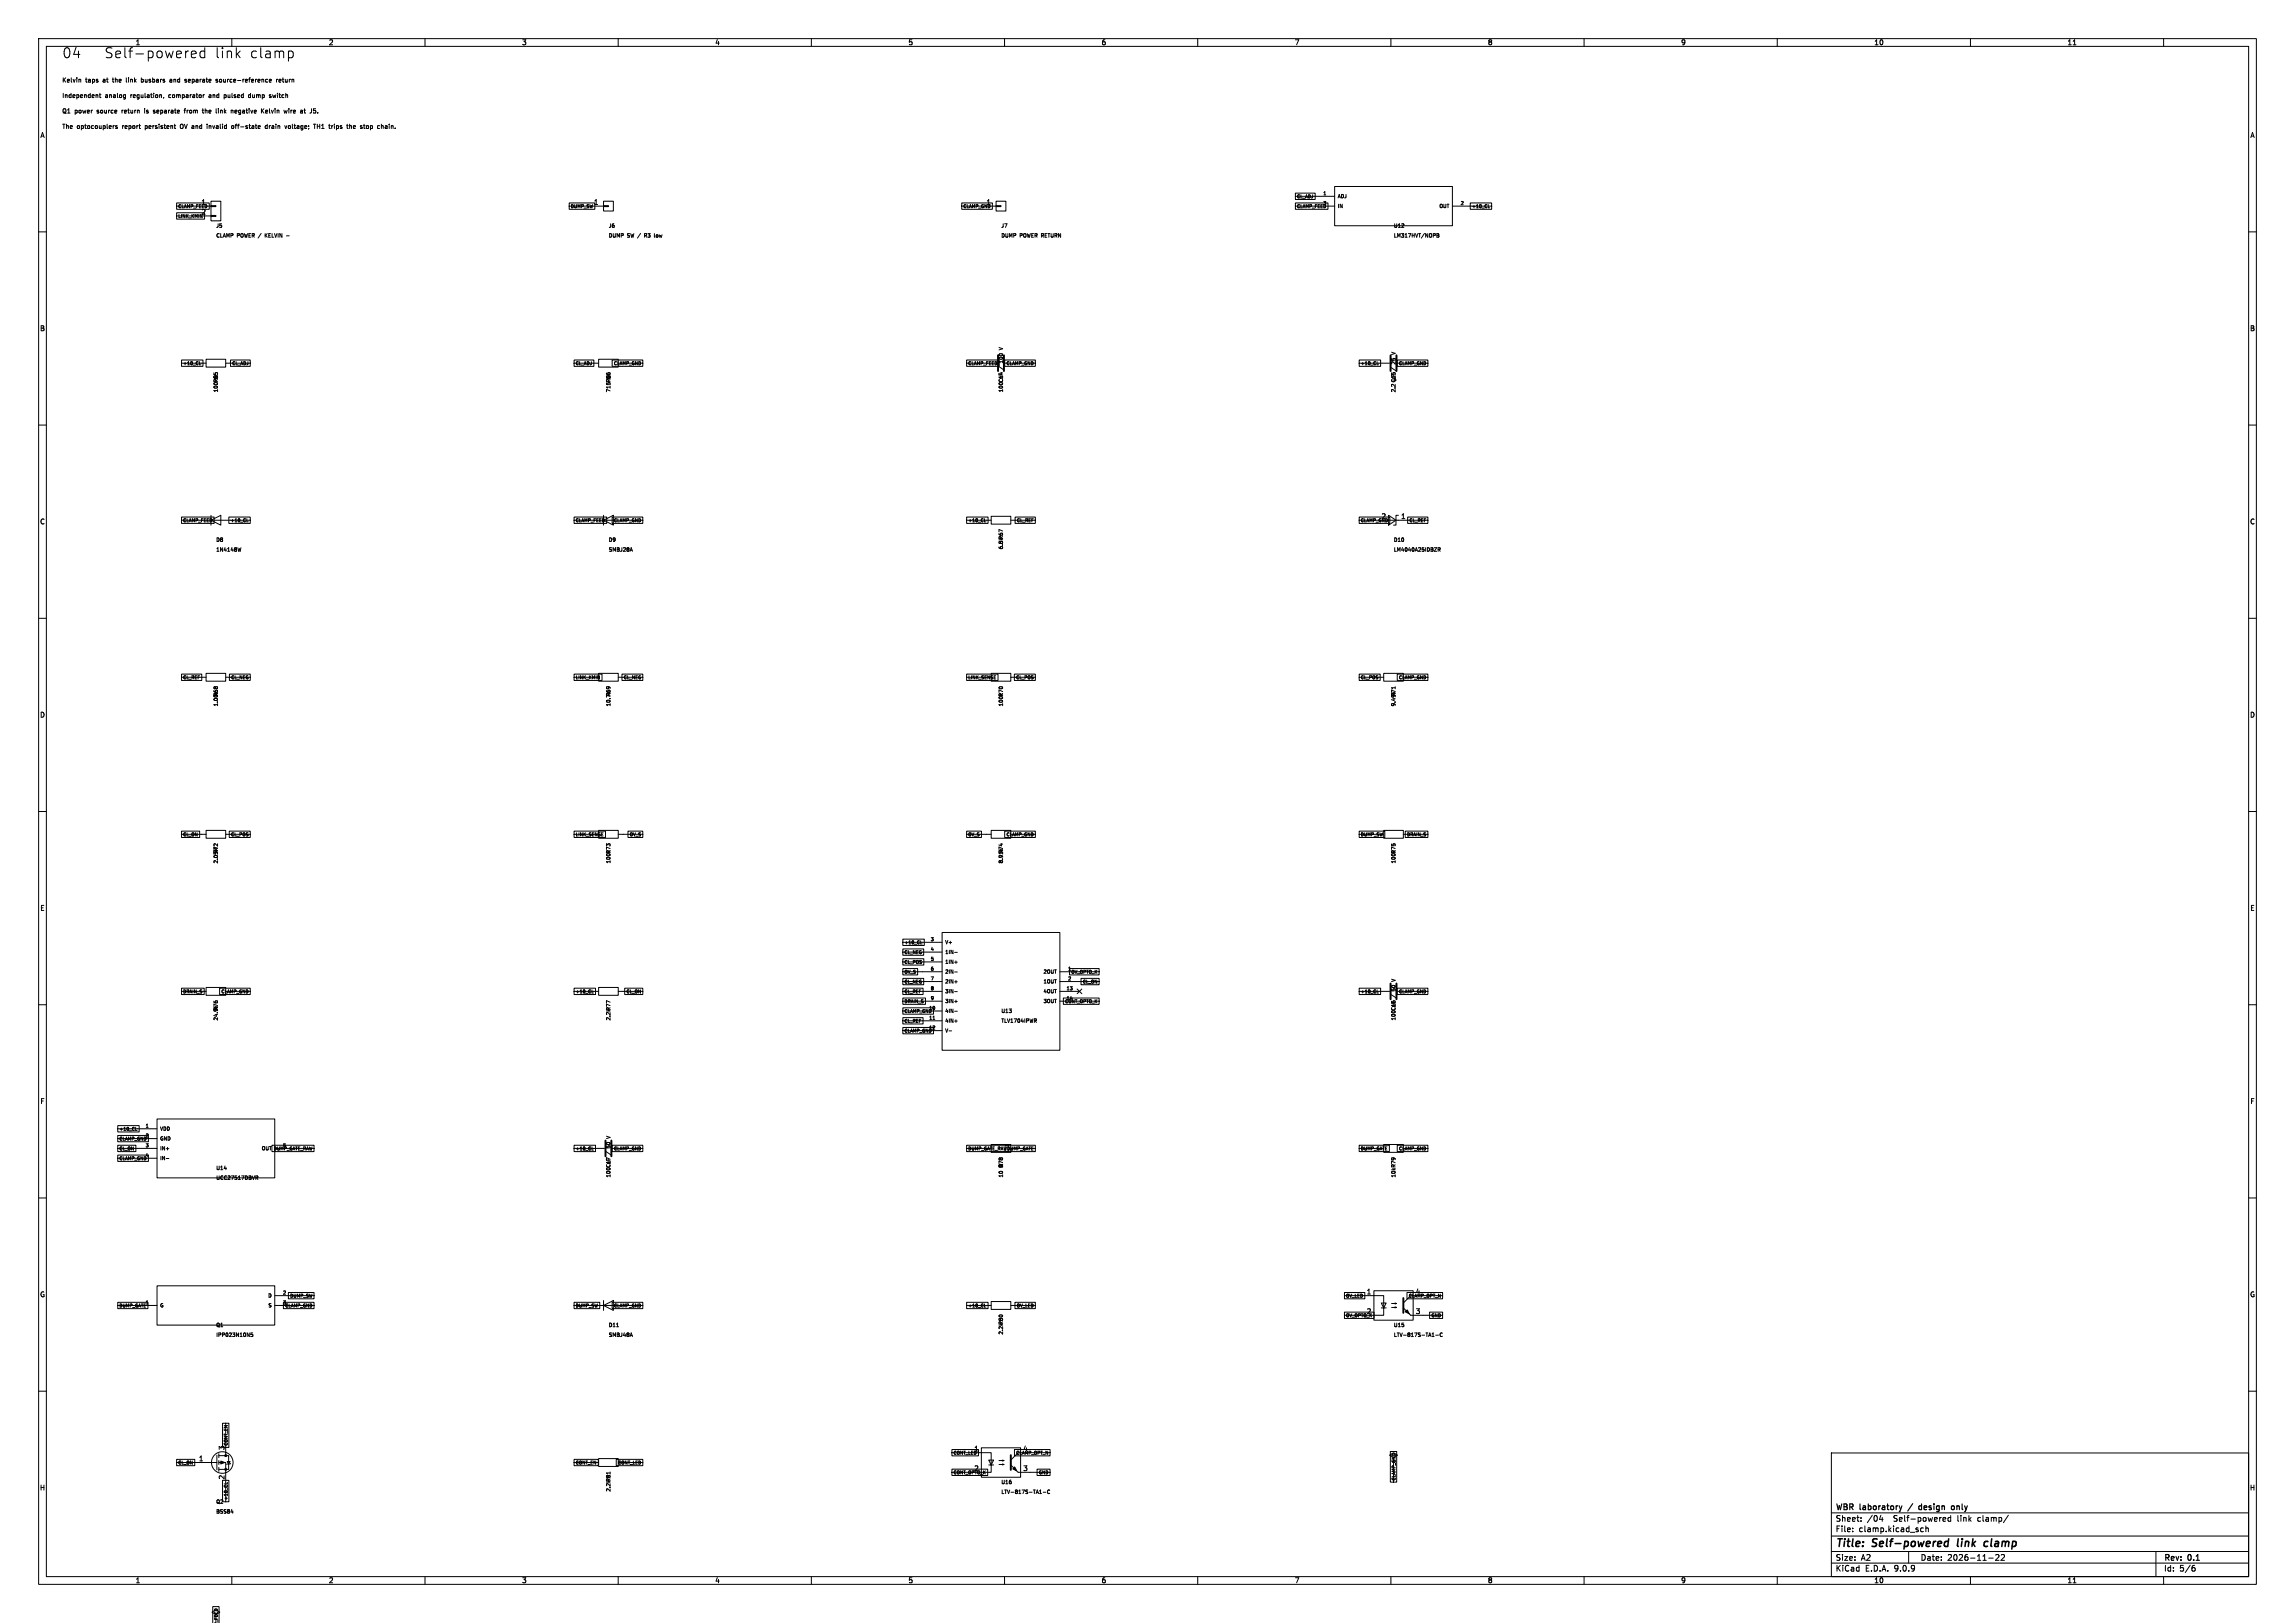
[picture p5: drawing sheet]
<svg xmlns="http://www.w3.org/2000/svg" width="594mm" height="420mm" viewBox="0 0 594 420" stroke-linecap="round" stroke-linejoin="round" font-family="sans-serif">
<defs><g id="words">
<g font-size="3.6">
<text x="16" y="15.3">04</text>
<text x="26.7" y="15.3">Self-powered</text>
<text x="55.2" y="15.3">link</text>
<text x="64.2" y="15.3">clamp</text>
</g>
<g font-size="2.8">
<text x="475" y="400.9">Title:</text>
<text x="484.7" y="400.9">Self-powered</text>
<text x="507.5" y="400.9">link</text>
<text x="515.2" y="400.9">clamp</text>
</g>
<g font-size="2.1">
<text x="475" y="394">Sheet:</text>
<text x="475" y="391.2">WBR</text>
<text x="481.5" y="391.2">laboratory</text>
<text x="483.2" y="394">/04</text>
<text x="490.3" y="394">Self-powered</text>
<text x="497.9" y="391.2">design</text>
<text x="506.9" y="394">link</text>
<text x="507" y="391.2">only</text>
<text x="512.3" y="394">clamp/</text>
<text x="475" y="396.7">File:</text>
<text x="481.1" y="396.7">clamp.kicad_sch</text>
<text x="475" y="406.9">KiCad</text>
<text x="475" y="404.1">Size:</text>
<text x="481.7" y="404.1">A2</text>
<text x="482.7" y="406.9">E.D.A.</text>
<text x="490.3" y="406.9">9.0.9</text>
<text x="497" y="404.1">Date:</text>
<text x="504" y="404.1">2026-11-22</text>
<text x="560" y="404.3">Rev:</text>
<text x="560" y="406.9">Id:</text>
<text x="564.1" y="406.9">5/6</text>
<text x="566.4" y="404.3">0.1</text>
</g>
<g font-size="1.8">
<text x="35" y="11.9">1</text>
<text x="85" y="11.9">2</text>
<text x="135" y="11.9">3</text>
<text x="185" y="11.9">4</text>
<text x="235" y="11.9">5</text>
<text x="285" y="11.9">6</text>
<text x="335" y="11.9">7</text>
<text x="385" y="11.9">8</text>
<text x="435" y="11.9">9</text>
<text x="485" y="11.9">10</text>
<text x="535" y="11.9">11</text>
<text x="10.3" y="35.9">A</text>
<text x="582.3" y="35.9">A</text>
<text x="52" y="53.1">1</text>
<text x="153.6" y="53.1">1</text>
<text x="255.2" y="53.1">1</text>
<text x="52" y="55.6">2</text>
<text x="10.3" y="85.9">B</text>
<text x="582.3" y="85.9">B</text>
<text x="10.3" y="135.9">C</text>
<text x="357.4" y="134.4">2</text>
<text x="362.5" y="134.4">1</text>
<text x="582.3" y="135.9">C</text>
<text x="10.3" y="185.9">D</text>
<text x="582.3" y="185.9">D</text>
<text x="10.3" y="235.9">E</text>
<text x="582.3" y="235.9">E</text>
<text x="10.3" y="285.9">F</text>
<text x="582.3" y="285.9">F</text>
<text x="10.3" y="335.9">G</text>
<text x="353.6" y="335">1</text>
<text x="366.3" y="335">4</text>
<text x="582.3" y="335.9">G</text>
<text x="353.6" y="340.1">2</text>
<text x="366.3" y="340.1">3</text>
<text x="58.2" y="375.4" transform="rotate(-90 58.2 375.4)">3</text>
<text x="252" y="375.7">1</text>
<text x="264.7" y="375.7">4</text>
<text x="51.4" y="378.2">1</text>
<text x="58.2" y="383" transform="rotate(-90 58.2 383)">2</text>
<text x="252" y="380.7">2</text>
<text x="264.7" y="380.7">3</text>
<text x="10.2" y="385.9">H</text>
<text x="582.2" y="385.9">H</text>
<text x="35" y="409.9">1</text>
<text x="85" y="409.9">2</text>
<text x="135" y="409.9">3</text>
<text x="185" y="409.9">4</text>
<text x="235" y="409.9">5</text>
<text x="285" y="409.9">6</text>
<text x="335" y="409.9">7</text>
<text x="385" y="409.9">8</text>
<text x="435" y="409.9">9</text>
<text x="485" y="409.9">10</text>
<text x="535" y="409.9">11</text>
</g>
<g font-size="1.6">
<text x="16" y="21.5">Kelvin</text>
<text x="22.2" y="21.5">taps</text>
<text x="26.8" y="21.5">at</text>
<text x="29.6" y="21.5">the</text>
<text x="33.3" y="21.5">link</text>
<text x="37.4" y="21.5">busbars</text>
<text x="45" y="21.5">and</text>
<text x="49.2" y="21.5">separate</text>
<text x="57.4" y="21.5">source-reference</text>
<text x="73.3" y="21.5">return</text>
<text x="16" y="25.5">Independent</text>
<text x="16" y="29.5">Q1</text>
<text x="19.3" y="29.5">power</text>
<text x="25.3" y="29.5">source</text>
<text x="27.2" y="25.5">analog</text>
<text x="31.9" y="29.5">return</text>
<text x="34" y="25.5">regulation,</text>
<text x="38" y="29.5">is</text>
<text x="40.5" y="29.5">separate</text>
<text x="44.1" y="25.5">comparator</text>
<text x="48.8" y="29.5">from</text>
<text x="53.7" y="29.5">the</text>
<text x="54.7" y="25.5">and</text>
<text x="57.4" y="29.5">link</text>
<text x="58.8" y="25.5">pulsed</text>
<text x="61.6" y="29.5">negative</text>
<text x="65.4" y="25.5">dump</text>
<text x="69.6" y="29.5">Kelvin</text>
<text x="71" y="25.5">switch</text>
<text x="75.8" y="29.5">wire</text>
<text x="80.2" y="29.5">at</text>
<text x="16" y="33.5">The</text>
<text x="19.9" y="33.5">optocouplers</text>
<text x="31.8" y="33.5">report</text>
<text x="37.9" y="33.5">persistent</text>
<text x="47.3" y="33.5">OV and</text>
<text x="54.6" y="33.5">invalid</text>
<text x="61.3" y="33.5">off-state</text>
<text x="70.2" y="33.5">drain</text>
<text x="75.5" y="33.5">voltage;</text>
<text x="83.2" y="33.5">TH1</text>
<text x="87.4" y="33.5">trips</text>
<text x="92.3" y="33.5">the</text>
<text x="96" y="33.5">stop</text>
<text x="100.6" y="33.5">chain.</text>
</g>
<g font-size="1.3">
<text x="346.1" y="51.5">ADJ</text>
<text x="55.8" y="59.1">J5</text>
<text x="157.4" y="59.1">J6</text>
<text x="259" y="59.1">J7</text>
<text x="346.1" y="54">IN</text>
<text x="360.6" y="59.1">U12</text>
<text x="372.4" y="54">OUT</text>
<text x="55.8" y="61.7">CLAMP</text>
<text x="61.3" y="61.7">POWER /</text>
<text x="69.1" y="61.7">KELVIN</text>
<text x="157.4" y="61.7">DUMP</text>
<text x="162.4" y="61.7">SW /</text>
<text x="167.3" y="61.7">R3</text>
<text x="170.1" y="61.7">low</text>
<text x="259" y="61.7">DUMP</text>
<text x="264" y="61.7">POWER RETURN</text>
<text x="360.6" y="61.7">LM317HVT/NOPB</text>
<text x="259.8" y="95.3" transform="rotate(-90 259.8 95.3)">/</text>
<text x="259.8" y="93.4" transform="rotate(-90 259.8 93.4)">100</text>
<text x="361.4" y="95.7" transform="rotate(-90 361.4 95.7)">/</text>
<text x="361.4" y="93.7" transform="rotate(-90 361.4 93.7)">25</text>
<text x="56.6" y="101.7" transform="rotate(-90 56.6 101.7)">100 R65</text>
<text x="158.2" y="101.7" transform="rotate(-90 158.2 101.7)">715 R66</text>
<text x="259.8" y="101.7" transform="rotate(-90 259.8 101.7)">100 C14</text>
<text x="259.8" y="98" transform="rotate(-90 259.8 98)">nF</text>
<text x="361.4" y="101.7" transform="rotate(-90 361.4 101.7)">2.2 C15</text>
<text x="55.8" y="142.9">1N4148W</text>
<text x="55.8" y="140.4">D8</text>
<text x="157.4" y="140.4">D9</text>
<text x="157.4" y="142.9">SMBJ28A</text>
<text x="259.8" y="142.3" transform="rotate(-90 259.8 142.3)">6.8kR67</text>
<text x="360.6" y="140.4">D10</text>
<text x="360.6" y="142.9">LM4040A25IDBZR</text>
<text x="56.6" y="182.9" transform="rotate(-90 56.6 182.9)">1.00k</text>
<text x="56.6" y="180.4" transform="rotate(-90 56.6 180.4)">R68</text>
<text x="158.2" y="182.9" transform="rotate(-90 158.2 182.9)">10.7k</text>
<text x="158.2" y="180.4" transform="rotate(-90 158.2 180.4)">R69</text>
<text x="259.8" y="182.9" transform="rotate(-90 259.8 182.9)">100kR70</text>
<text x="361.4" y="182.9" transform="rotate(-90 361.4 182.9)">9.49k</text>
<text x="361.4" y="180.4" transform="rotate(-90 361.4 180.4)">R71</text>
<text x="56.6" y="221" transform="rotate(-90 56.6 221)">R72</text>
<text x="259.8" y="221" transform="rotate(-90 259.8 221)">R74</text>
<text x="56.6" y="223.6" transform="rotate(-90 56.6 223.6)">2.05M</text>
<text x="158.2" y="223.6" transform="rotate(-90 158.2 223.6)">100kR73</text>
<text x="259.8" y="223.6" transform="rotate(-90 259.8 223.6)">8.91k</text>
<text x="361.4" y="223.6" transform="rotate(-90 361.4 223.6)">100kR75</text>
<text x="244.5" y="244.5">V+</text>
<text x="244.5" y="249.6">1IN+</text>
<text x="244.5" y="254.7">2IN+</text>
<text x="269.9" y="252.1">2OUT</text>
<text x="269.9" y="254.7">1OUT</text>
<text x="269.9" y="257.2">4OUT</text>
<text x="361.4" y="257.9" transform="rotate(-90 361.4 257.9)">/</text>
<text x="361.4" y="255.9" transform="rotate(-90 361.4 255.9)">50</text>
<text x="56.6" y="261.7" transform="rotate(-90 56.6 261.7)">R76</text>
<text x="244.5" y="259.8">3IN+</text>
<text x="259" y="262.3">U13</text>
<text x="269.9" y="259.8">3OUT</text>
<text x="361.4" y="260.5" transform="rotate(-90 361.4 260.5)">nF</text>
<text x="56.6" y="264.2" transform="rotate(-90 56.6 264.2)">24.9k</text>
<text x="158.2" y="264.2" transform="rotate(-90 158.2 264.2)">2.2kR77</text>
<text x="244.5" y="264.8">4IN+</text>
<text x="259" y="264.9">TLV1704IPWR</text>
<text x="361.4" y="264.2" transform="rotate(-90 361.4 264.2)">100 C16</text>
<text x="41.3" y="292.8">VDD</text>
<text x="41.3" y="295.3">GND</text>
<text x="41.3" y="297.9">IN+</text>
<text x="67.6" y="297.9">OUT DUMP_GATE_RAW</text>
<text x="158.2" y="298.5" transform="rotate(-90 158.2 298.5)">/</text>
<text x="158.2" y="296.6" transform="rotate(-90 158.2 296.6)">50</text>
<text x="55.8" y="305.5">UCC27517DBVR</text>
<text x="55.8" y="303">U14</text>
<text x="158.2" y="304.9" transform="rotate(-90 158.2 304.9)">100 C17</text>
<text x="158.2" y="301.2" transform="rotate(-90 158.2 301.2)">nF</text>
<text x="259.8" y="304.9" transform="rotate(-90 259.8 304.9)">10</text>
<text x="259.8" y="302.3" transform="rotate(-90 259.8 302.3)">R78</text>
<text x="361.4" y="304.9" transform="rotate(-90 361.4 304.9)">10k R79</text>
<text x="69.2" y="336">D</text>
<text x="41.3" y="338.5">G</text>
<text x="69.3" y="338.5">S</text>
<text x="55.8" y="343.6">Q1</text>
<text x="55.8" y="346.1">IPP023N10N5</text>
<text x="157.4" y="343.6">D11</text>
<text x="157.4" y="346.1">SMBJ48A</text>
<text x="259.8" y="345.5" transform="rotate(-90 259.8 345.5)">2.2kR80</text>
<text x="360.6" y="343.6">U15</text>
<text x="360.6" y="346.1">LTV-817S-TA1-C</text>
<text x="55.8" y="389.3">Q2</text>
<text x="158.2" y="386.1" transform="rotate(-90 158.2 386.1)">2.2kR81</text>
<text x="259" y="384.2">U16</text>
<text x="259" y="386.8">LTV-817S-TA1-C</text>
<text x="55.8" y="391.9">BSS84</text>
</g>
<g font-size="1.2">
<text x="342.4" y="50.5">1</text>
<text x="342.4" y="53.1">3</text>
<text x="377.9" y="53.1">2</text>
<text x="240.8" y="243.6">3</text>
<text x="240.8" y="246.1">4</text>
<text x="240.8" y="248.7">5</text>
<text x="240.8" y="251.2">6</text>
<text x="276.3" y="251.2">1</text>
<text x="240.8" y="253.7">7</text>
<text x="240.8" y="256.3">8</text>
<text x="275.9" y="256.3">13</text>
<text x="276.3" y="253.7">2</text>
<text x="240.3" y="261.4">10</text>
<text x="240.3" y="263.9">11</text>
<text x="240.8" y="258.8">9</text>
<text x="275.9" y="258.8">14</text>
<text x="240.3" y="266.4">12</text>
<text x="37.6" y="291.8">1</text>
<text x="37.6" y="294.4">2</text>
<text x="37.6" y="296.9">3</text>
<text x="37.6" y="299.5">4</text>
<text x="73.1" y="296.9">5</text>
<text x="73.1" y="335">2</text>
<text x="37.6" y="337.6">1</text>
<text x="73.1" y="337.6">3</text>
</g>
<g font-size="1.1">
<text x="335.6" y="51.5">CL_ADJ</text>
<text x="46" y="56.6">LINK_KMIN</text>
<text x="46" y="54">CLAMP_FEED</text>
<text x="147.6" y="54">DUMP_SW</text>
<text x="249.2" y="54">CLAMP_GND</text>
<text x="335.6" y="54">CLAMP_FEED</text>
<text x="380.8" y="54">+10_CL</text>
<text x="47.3" y="94.7">+10_CL</text>
<text x="59.9" y="94.7">CL_ADJ</text>
<text x="148.9" y="94.7">CL_ADJ</text>
<text x="158.7" y="94.7">CLAMP_GND</text>
<text x="250.5" y="94.7">CLAMP_FEED</text>
<text x="260.3" y="94.7">CLAMP_GND</text>
<text x="352.1" y="94.7">+10_CL</text>
<text x="361.9" y="94.7">CLAMP_GND</text>
<text x="47.3" y="135.3">CLAMP_FEED</text>
<text x="59.5" y="135.3">+10_CL</text>
<text x="148.9" y="135.3">CLAMP_FEED</text>
<text x="158.7" y="135.3">CLAMP_GND</text>
<text x="250.5" y="135.3">+10_CL</text>
<text x="263" y="135.3">CL_REF</text>
<text x="352.1" y="135.3">CLAMP_GND</text>
<text x="364.6" y="135.3">CL_REF</text>
<text x="47.3" y="176">CL_REF</text>
<text x="59.6" y="176">CL_NEG</text>
<text x="148.9" y="176">LINK_KMIN</text>
<text x="161.2" y="176">CL_NEG</text>
<text x="250.5" y="176">LINK_SENSE</text>
<text x="262.8" y="176">CL_POS</text>
<text x="352.1" y="176">CL_POS</text>
<text x="361.9" y="176">CLAMP_GND</text>
<text x="47.3" y="216.6">CL_ON</text>
<text x="59.6" y="216.6">CL_POS</text>
<text x="148.9" y="216.6">LINK_SENSE</text>
<text x="162.8" y="216.6">OV_S</text>
<text x="250.5" y="216.6">OV_S</text>
<text x="260.3" y="216.6">CLAMP_GND</text>
<text x="352.1" y="216.6">DUMP_SW</text>
<text x="364" y="216.6">DRAIN_S</text>
<text x="234" y="244.5">+10_CL</text>
<text x="234" y="247.1">CL_NEG</text>
<text x="234" y="249.6">CL_POS</text>
<text x="47.3" y="257.2">DRAIN_S</text>
<text x="57.1" y="257.2">CLAMP_GND</text>
<text x="148.9" y="257.2">+10_CL</text>
<text x="161.9" y="257.2">CL_ON</text>
<text x="234" y="252.2">OV_S</text>
<text x="234" y="254.7">CL_NEG</text>
<text x="234" y="257.2">CL_REF</text>
<text x="277.1" y="252.2">OV_OPTO_K</text>
<text x="280.1" y="254.7">CL_ON</text>
<text x="352.1" y="257.2">+10_CL</text>
<text x="361.9" y="257.2">CLAMP_GND</text>
<text x="234" y="259.8">DRAIN_S</text>
<text x="234" y="262.3">CLAMP_GND</text>
<text x="275.5" y="259.8">CONT_OPTO_K</text>
<text x="234" y="264.9">CL_REF</text>
<text x="234" y="267.4">CLAMP_GND</text>
<text x="30.8" y="292.8">+10_CL</text>
<text x="30.8" y="297.9">CL_ON</text>
<text x="30.8" y="295.3">CLAMP_GND</text>
<text x="148.9" y="297.9">+10_CL</text>
<text x="158.7" y="297.9">CLAMP_GND</text>
<text x="250.5" y="297.9">DUMP_GATE_RAWDUMP_GATE</text>
<text x="352.1" y="297.9">DUMP_GATE</text>
<text x="361.9" y="297.9">CLAMP_GND</text>
<text x="30.8" y="300.4">CLAMP_GND</text>
<text x="74.9" y="336">DUMP_SW</text>
<text x="348.3" y="336">OV_LED</text>
<text x="364.4" y="336">CLAMP_OPT_N</text>
<text x="30.8" y="338.5">DUMP_GATE</text>
<text x="73.6" y="338.5">CLAMP_GND</text>
<text x="148.9" y="338.5">DUMP_SW</text>
<text x="158.7" y="338.5">CLAMP_GND</text>
<text x="250.5" y="338.5">+10_CL</text>
<text x="263" y="338.5">OV_LED</text>
<text x="348.3" y="341.1">OV_OPTO_K</text>
<text x="370.3" y="341.1">GND</text>
<text x="59.1" y="374.3" transform="rotate(-90 59.1 374.3)">CONT_EN</text>
<text x="246.7" y="376.6">CONT_LED</text>
<text x="262.8" y="376.6">CLAMP_OPT_N</text>
<text x="46" y="379.2">CL_ON</text>
<text x="148.9" y="379.2">CONT_EN</text>
<text x="159.8" y="379.2">CONT_LED</text>
<text x="246.7" y="381.7">CONT_OPTO_K</text>
<text x="268.7" y="381.7">GND</text>
<text x="361.4" y="383.2" transform="rotate(-90 361.4 383.2)">CLAMP_GND</text>
<text x="59.1" y="388.3" transform="rotate(-90 59.1 388.3)">+10_CL</text>
<text x="56.6" y="420.7" transform="rotate(-90 56.6 420.7)">P_FEED</text>
</g>
</g></defs>
<g fill="none" stroke="#000" stroke-width=".26">
<path d="M10 10h574v400h-574zM12 12h570v396h-570zM49.5 14.1l1.3-.3-.2-.5-.7-.1-.4 .4 .2 1.2h.9M53 13.3l-.7-.1-.5 .5v.7l.2 .4h1M53 12.3v2.6M60 10v2M61.4 14l.8 .9M62.2 13.2l-1 1M74.9 13.2h.5l.5 .5-.1 1-.4 .2h-.5M110 10v2M160 10v2M210 10v2"/>
<path d="M260 10v2M310 10v2M360 10v2M410 10v2M460 10v2M510 10v2M536.6 11.6h.7M560 10v2M20.6 20.5l.3 .2v.6M25.2 24.5l.1 .8M25.7 24.5h.4M25.9 24.1v1l.2 .2"/>
<path d="M29.6 32.5l-.3 .1M30.3 32.6l-.4 .1 .4 .2v.3h-.4M32.2 24.5l.3 .1M32.5 25.2l-.3 .1M32.5 24.5v.9l-.2 .2M32.7 20.1v1l.1 .2M36.6 21.2h.4M36.6 20.6h.4M36.6 20.1v1.2M37.4 28.1v.1M37.4 28.5v.8M39.7 29.2h.4"/>
<path d="M40.1 28.6l-.4 .1 .4 .2M41.6 24.5l.2 .8M42.4 25.2v.1M42.4 25.3l-.1 .1M44 20.6h.4l.1 .7M44.5 20.8l-.6 .2 .2 .3 .4-.1M45.1 32.5h.4M45.2 32.1v1l.3 .2M46.8 32.2l-.1 .3 .1 .7M47.6 28.5h.4M48 20.5l.3 .1M48 20.9l.3 .2-.4 .2"/>
<path d="M48 28.1l-.2 .2v1M52.3 28.5h.4M52.5 28.1v1l.2 .2M52.6 24.5v.8M52.9 24.5l-.3 .2M53.1 28.1v1.2M53.3 28.5l-.2 .1M53.6 32.1v.1M53.6 32.5v.8M54.1 32.5v.8M54.2 24.5l-.1 .1M54.2 24.8l-.1 .2 .1 .3"/>
<path d="M54.3 32.5l-.2 .1M56.3 20.6l-.4 .1 .4 .2v.3h-.4M56.5 28.1v.1M56.5 28.5v.8M57 20.5l-.2 .2 .2 .6M58 24.6h.4M58 25.2h.4M58 24.5v1.1M60 32.6h.5l-.1 .6h-.4zM61.2 28.5l-.4 .2v.5l.4 .1M61.3 28.8l-.5 .1M64.8 24.1v1.1h-.4v-.6h.4"/>
<path d="M67.8 28.6l.5 .7M68.3 28.1l-.6 .7M69.2 32.6l-.4-.1-.2 .2 .1 .5h.5M69.2 32.1v1.2M69.2 28.6l-.5 .1 .1 .5h.4M69.3 28.8l-.6 .1M69.7 20.7l.2-.2 .3 .2-.5 .2M69.7 21.1l.5 .1M69.8 24.6h.3M69.8 24.8l.4 .3-.5 .1M71.6 20.5v.8M71.9 20.5l-.3 .2"/>
<path d="M72.2 20.9l.5-.1v-.2l-.5 .1 .1 .5h.4M74.2 32.5l-.2 .8M74.3 28.5l-.2 .8M74.8 28.1v.1M74.8 28.5v.8M75.1 32.6l-.3-.1-.2 .2 .1 .5h.4M81.1 32.1h.7M81.4 32.1v1.2M82.1 32.1v1.2M82.1 32.7h.7M82.2 29.2v.1M86.6 32.2h.1"/>
<path d="M86.6 32.5v.8M90.8 32.5l.2 .8M91.8 32.5l-.3 .2v.5l.3 .1M92 32.8l-.5 .1M94.9 32.6l.3-.1 .2 .2-.1 .5h-.4M99.7 32.6l.5 .1M100.2 32.8l-.5 .2 .1 .3 .4-.1M45.7 55.1h7.2v1.6h-7.2zM45.7 52.5h8.5v1.7h-8.5zM45.7 53.3h8.9M45.7 55.9h8.9M54.6 52.1h2.5v5.1h-2.5z"/>
<path d="M54.6 53.2h1.3v.3h-1.3zM54.6 55.8h1.3v.2h-1.3zM147.3 52.5h6.7v1.7h-6.7zM147.3 53.3h8.9M156.2 52.1h2.5v2.5h-2.5zM156.2 53.2h1.3v.3h-1.3zM248.9 52.5h7.9v1.7h-7.9zM248.9 53.3h8.9M257.8 52.1h2.5v2.5h-2.5zM257.8 53.2h1.3v.3h-1.3zM335.3 50h5.1v1.6h-5.1zM335.3 52.5h8.4v1.7h-8.4z"/>
<path d="M335.3 53.3h10.1M335.3 50.8h10.1M345.4 48.3h30.5v10.1h-30.5zM375.9 53.3h10.2M380.5 52.5h5.6v1.7h-5.6zM385.2 52.9v.9h.4M10 60h2M68.6 60.4v1M69.2 60.4l-.6 .6M74.1 61h.8M166.8 60.9h.4M167.2 60.4h-.4v1"/>
<path d="M169.4 60.4l.1 1M371.9 60.9h.3M372.2 60.9l.2-.4-.5-.1v1l.5-.1v-.3M372.2 60.9h.2M372.4 60.9v.1M582 60h2M47 93.2h5.5v1.6h-5.5zM47 94h6.3M51.6 94.4h.4M53.3 93h5.1v2h-5.1zM58.4 94h6.4M59.7 93.2h5.1v1.6h-5.1z"/>
<path d="M148.6 93.2h5.1v1.6h-5.1zM148.6 94h6.3M154.9 93h5.1v2h-5.1zM158.4 93.2h8v1.6h-8zM161.3 94h5.1M250.2 93.2h8.4v1.6h-8.4zM250.2 94h7.9M258.6 89.9l.9 .3-.9 .4M258.7 93.7l.1 .2M259.5 93.3v.6M260 93.2h8v1.6h-8zM260.1 94h7.9"/>
<path d="M351.8 93.2h5.5v1.6h-5.5zM351.8 94h7.9M356.4 94.4h.4M360.2 94l.1 .2M360.2 91.1l.9 .3-.9 .4M361.1 93.6v.6l-.5-.5M361.6 93.2h8v1.6h-8zM361.7 94h7.9M10 110h2M582 110h2M47 133.8h8.4v1.6h-8.4zM47 134.6h17.8"/>
<path d="M54.6 134.6l2.5-1.2v2.5zM54.6 133.4v2.5M59.2 133.8h5.6v1.6h-5.6zM63.9 134.2v.8h.4M148.6 133.8h8.4v1.6h-8.4zM148.6 134.6h17.8M156.2 134.6l2.5-1.2v2.5zM156.2 133.4v2.5M158.4 133.8h8v1.6h-8zM250.2 133.8h5.5v1.6h-5.5zM250.2 134.6h6.3M254.8 135h.4"/>
<path d="M256.5 133.6h5.1v2h-5.1zM261.6 134.6h6.4M262.7 133.8h5.3v1.6h-5.3zM351.8 134.6h17.8M351.8 133.8h7.9v1.6h-7.9zM359.4 133.4l1.9 1.2-1.9 1.3zM361.9 133.4h-.6v2.5h-.6M364.3 133.8h5.3v1.6h-5.3zM62.4 141.7l-.3 1-.1-.7M163.4 141.7l.3 1M372.2 142.2h.5v-.4l-.5-.1v1M372.4 142.2l.4 .5"/>
<path d="M10 160h2M47 174.4h5.2v1.7h-5.2zM47 175.3h6.3M53.3 174.2h5.1v2.1h-5.1zM58.4 175.3h6.4M59.4 174.4h5.4v1.7h-5.4zM148.6 174.4h7.2v1.7h-7.2zM148.6 175.3h5.1M154.9 174.2h5.1v2.1h-5.1zM160 175.3h6.4M161 174.4h5.4v1.7h-5.4zM250.2 174.4h8.1v1.7h-8.1z"/>
<path d="M250.2 175.3h5.1M256.5 174.2h5.1v2.1h-5.1zM261.6 175.3h6.4M262.5 174.4h5.5v1.7h-5.5zM351.8 174.4h5.4v1.7h-5.4zM351.8 175.3h6.3M358.1 174.2h5.1v2.1h-5.1zM361.1 177.7v.5M361.6 174.4h8v1.7h-8zM364.5 175.3h5.1M582 160h2M10 210h2"/>
<path d="M47 215.1h4.7v1.6h-4.7zM47 215.9h6.3M53.3 214.9h5.1v2h-5.1zM58.4 215.9h6.4M59.3 215.1h5.5v1.6h-5.5zM148.6 215.1h8.1v1.6h-8.1zM148.6 215.9h5.1M154.9 214.9h5.1v2h-5.1zM160 215.9h6.4M162.5 215.1h3.9v1.6h-3.9zM250.2 215.1h3.8v1.6h-3.8zM250.2 215.9h6.3"/>
<path d="M256.5 214.9h5.1v2h-5.1zM260 215.1h8v1.6h-8zM262.9 215.9h5.1M351.8 215.1h6.6v1.6h-6.6zM351.8 215.9h5.1M358.1 214.9h5.1v2h-5.1zM363.2 215.9h6.4M363.7 215.1h5.9v1.6h-5.9zM582 210h2M47 255.7h5.8v1.7h-5.8zM47 256.5h6.3M53.3 255.5h5.1v2.1h-5.1z"/>
<path d="M56.8 255.7h8v1.7h-8zM59.7 256.5h5.1M148.6 255.7h5.5v1.7h-5.5zM148.6 256.5h6.3M153.2 257h.4M154.9 255.5h5.1v2.1h-5.1zM160 256.5h6.4M161.7 255.7h4.7v1.7h-4.7zM233.7 258.3h5.8v1.6h-5.8zM233.7 243h5.5v1.7h-5.5zM233.7 245.6h5.4v1.6h-5.4zM233.7 248.1h5.4v1.6h-5.4z"/>
<path d="M233.7 250.6h3.8v1.7h-3.8zM233.7 253.2h5.4v1.6h-5.4zM233.7 255.7h5.2v1.7h-5.2zM233.7 256.5h10.1M233.7 243.8h10.1M233.7 246.4h10.1M233.7 248.9h10.1M233.7 251.5h10.1M233.7 254h10.1M233.7 259.1h10.1M238.3 244.3h.4M243.8 241.3h30.5v30.5h-30.5z"/>
<path d="M244.8 256h.5l-.3 .4 .3 .1v.4h-.5M244.8 256.9h.1M244.8 246.8h.5M244.8 246.1l.3-.2v.9M244.8 251.1l.4-.1 .1 .2-.5 .7h.5M245.7 245.9v.9M245.7 251v.9M245.7 256v.9M246.7 245.9v.9l-.6-.9v.9M246.7 251v.9l-.6-.9v.9M246.7 256v.9l-.6-.9v.9M247.1 246.4h.7"/>
<path d="M247.1 249h.7M247.1 251.5h.7M247.1 254.1h.7M247.1 256.6h.7M247.1 259.1h.7M274.3 256.5h5.1M274.3 251.5h10.2M274.3 254h10.2M274.3 259.1h10.2M275.2 258.3h9.3v1.6h-9.3zM276.8 250.6h7.7v1.7h-7.7zM278.8 255.9l1.2 1.2"/>
<path d="M279.8 253.2h4.7v1.6h-4.7zM280 255.9l-1.2 1.2M351.8 255.7h5.5v1.7h-5.5zM351.8 256.5h7.9M356.4 257h.4M360.2 255.9v.5h.4l-.1-.1M360.2 253.4l.9 .3-.9 .3M361.1 256.3l-.1 .1M361.6 255.7h8v1.7h-8zM361.7 256.5h7.9M10 260h2M233.7 263.3h5.2v1.7h-5.2z"/>
<path d="M233.7 260.8h7.9v1.6h-7.9zM233.7 265.9h7.9v1.6h-7.9zM233.7 261.6h10.1M233.7 264.2h10.1M233.7 266.7h10.1M241.5 263.8h.4M244.7 266.2l.3 .9 .3-.9M245 261.1l-.2 .6h.6M245.2 261.4v.6M245.6 266.8h.7M245.7 261.1v.9M246.7 261.1v.9l-.6-.9v.9"/>
<path d="M247.1 261.7h.7M247.1 264.2h.7M267.9 264.1l.3 .5M268.2 263.7v.4M582 260h2M30.5 291.3h5.5v1.6h-5.5zM30.5 296.4h4.7v1.6h-4.7zM30.5 293.8h7.9v1.7h-7.9zM30.5 298.9h7.9v1.6h-7.9zM30.5 292.1h10.1M30.5 294.6h10.1M30.5 297.2h10.1"/>
<path d="M30.5 299.7h10.1M35.1 292.5h.4M40.6 289.6h30.5v15.2h-30.5zM41.7 299.2v.9M42.6 299.2v.9l-.5-.9v.9M43 299.8h.7M70.4 296.4h10.9v1.6h-10.9zM71.1 297.2h10.2M148.6 296.4h5.5v1.6h-5.5zM148.6 297.2h7.9M153.2 297.6h.4M157 296.6v.4l.4 .1-.1-.2"/>
<path d="M157 294l.9 .3-.9 .3M157.9 296.9l-.1 .2M158.4 296.4h8v1.6h-8zM158.5 297.2h7.9M250.2 296.4h10.9v1.6h-10.9zM250.2 297.2h5.1M256.5 296.2h5.1v2h-5.1zM260.2 296.4h7.8v1.6h-7.8zM262.9 297.2h5.1M351.8 296.4h7.8v1.6h-7.8zM351.8 297.2h5.1M358.1 296.2h5.1v2h-5.1z"/>
<path d="M361.6 296.4h8v1.6h-8zM364.5 297.2h5.1M10 310h2M66.2 304.3l.5 .2v.2l-.5 .1M66.4 304.8l.3 .4M582 310h2M30.5 337h7.8v1.6h-7.8zM30.5 337.8h10.1M40.6 332.7h30.5v10.2h-30.5zM71.1 335.3h10.2M71.1 337.8h10.2M73.4 337h7.9v1.6h-7.9z"/>
<path d="M74.6 334.5h6.7v1.6h-6.7zM148.6 337h6.6v1.6h-6.6zM148.6 337.8h17.8M156.2 337.8l2.5-1.2v2.5zM156.2 336.6v2.5M158.4 337h8v1.6h-8zM250.2 337h5.5v1.6h-5.5zM250.2 337.8h6.3M254.8 338.2h.4M256.5 336.8h5.1v2h-5.1zM261.6 337.8h6.4M262.7 337h5.3v1.6h-5.3z"/>
<path d="M348 335.3h10.1v3.3M348 334.5h5.3v1.6h-5.3zM348 339.5h7.6v1.7h-7.6zM355.6 334h10.2v7.6h-10.2zM357.5 337.2h1.3l-.7 1.3zM357.5 338.5h1.3M358.1 338.5v1.9h-10.1M360.2 337.3h1.2M360.2 338.3h1.2M364.2 334.5h9.2v1.6h-9.2zM365.1 335.3l-1.9 1.9M365.8 335.3h7.6"/>
<path d="M370 339.5h3.4v1.7h-3.4zM65.4 344.9h-.4l-.1 .5 .5-.1v.5h-.5M159.6 343.3h.5M163.4 344.9l.3 1M365.1 340.4h8.3M370.7 345.9h.5M371.6 345.5h.7M373.3 345a.42 .42 0 0 0-.6 .4 .42 .42 0 0 0 .6 .4M10 360h2M45.7 377.6h4.7v1.7h-4.7zM45.7 378.5h10.4M56.1 376.6v3.8"/>
<path d="M56.6 376.7h2.6v3.5h-2.6M56.6 378.5h1.8v10.1M56.6 376.2v1M56.6 378v1M56.6 379.7v1M57.6 368.3h1.6v6.2h-1.6zM58.4 368.3v8.4M58.8 378.2h.8l-.4 .6zM59.7 378.7l-1 .3M148.6 377.6h6.2v1.7h-6.2zM148.6 378.5h6.3M154.9 377.4h5.1v2.1h-5.1z"/>
<path d="M159.5 377.6h6.9v1.7h-6.9zM161.3 378.5h5.1M246.4 375.9h10.1v3.3M246.4 375.1h6.9v1.6h-6.9zM254 374.7h10.2v7.6h-10.2zM255.9 377.8h1.3l-.7 1.3zM255.9 379.1h1.3M256.5 379.1v1.9h-10.1M258.6 378h1.2M258.6 379h1.2M262.6 375.1h9.2v1.6h-9.2zM263.5 375.9l-1.9 1.9"/>
<path d="M264.2 375.9h7.6M359.9 375.6h1.6v7.9h-1.6zM360.7 377.2l1-.6-1-.7-1 .7 1 .6v6.3M474 376h108v32h-108zM582 360h2M57.6 383.1h1.6v5.5h-1.6zM58.8 383.6v.4M59.8 391.3h.5M157.9 380.9v.5M246.4 380.2h9.2v1.6h-9.2zM263.5 381h8.3M268.4 380.2h3.4v1.6h-3.4z"/>
<path d="M269.1 386.5h.5M270 386.1h.7M271.7 385.7a.42 .42 0 0 0-.6 .3 .42 .42 0 0 0 .6 .4M474 397.5h108M474 391.5h108M479.5 396.2v.2M479.5 395.4v.2M481.7 393.5v.2M481.7 392.7v.2M486.8 392.1l-.3 1.1h.9M487.2 392.7v1M497.1 396.1l.3 .3 .4-.1"/>
<path d="M497.8 395.4h-.4l-.3 .3M498.5 395.5l.5-.1 .1 1M498.5 394.9v1.5M503.1 392.7h.4l.1 .3-.7 .2M503.5 393.6l-.4 .1M504.9 392.7h-.4l-.3 .3 .1 .6h.6M504.9 392.2v1.5M519.8 392.1l-1.3 1.9M55.9 417.8l1-.6-1-.6-1 .6 1 .6v1.3M60 408v2M110 408v2M160 408v2"/>
<path d="M210 408v2M260 408v2M310 408v2M360 408v2M410 408v2M460 408v2M474 404.5h108M474 401.5h108M494 401.5v3M510 408v2M514.7 403.2h1.2M517.3 402.4v.5l-.8 .9h.9"/>
<path d="M518.7 402.4v.5l-.8 .9h.9M536.6 409.6h.7M558 401.5v6.5M560 408v2M567.6 405.6l.6 .3-.1 .5-.5 .2M568 405.1h-.4M55.1 420v-4.3h1.6v4.3"/>
<circle cx="57.5" cy="378.5" r="2.79"/>
</g>
<path d="M504.3 399l-.6-.1-.4 .3M504.4 398.2l-.3 2M506.8 398.2l-.1 1.9M514.6 399h-.8l-.3 .8 .3 .4 .6-.1M503.4 400.1h.7" fill="none" stroke="#000" stroke-width=".4"/>
<path d="M495.1 389.1l-1.3 1.9M497.3 389.7h-.4l-.3 .3 .2 .6h.5M505.2 389.7h.4l.2 .3v.5l-.6 .1" fill="none" stroke="#000" stroke-width=".3"/>
<path d="M258.3 91.9v4.1M259.8 91.9v4.1M359.9 91.9v4.1M361.4 91.9v4.1M359.9 254.5v4.1M361.4 254.5v4.1M156.7 295.1v4.1M158.2 295.1v4.1M363.2 335.9v3.8M261.6 376.6v3.8" fill="none" stroke="#000" stroke-width=".51"/>
<g fill="#000" stroke="#000" stroke-width=".26">
<path d="M364.2 339l.5 1-1-.5zM363.2 338.5l1.9 1.9zM57.1 378.1l1.1 .4-1.1 .3zM262.1 380.1l.5-.5 .5 1zM261.6 379.1l1.9 1.9z"/>
<circle cx="58.4" cy="376.7" r=".25"/>
<circle cx="58.4" cy="380.2" r=".25"/>
</g>
<use href="#words"/>
</svg>
